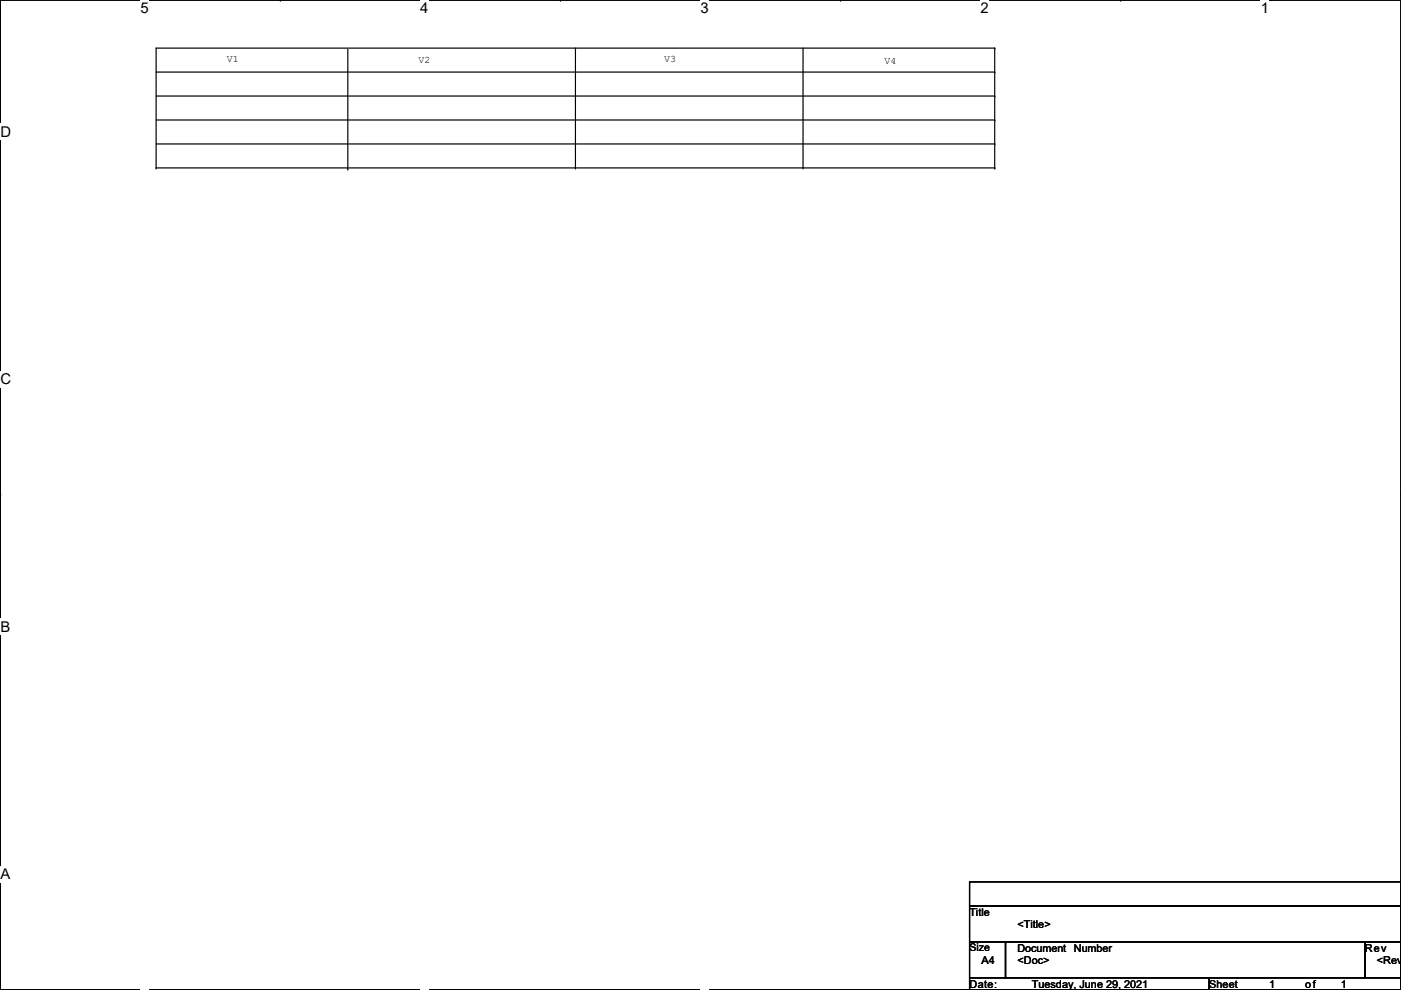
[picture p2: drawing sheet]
<svg xmlns="http://www.w3.org/2000/svg" width="297mm" height="210mm" viewBox="0 0 297 210" stroke-linecap="round" stroke-linejoin="round" font-family="sans-serif">
<defs><g id="words">
<g font-size="3.1">
<text x="29.8" y="2.8">5</text>
<text x="89.1" y="2.8">4</text>
<text x="148.5" y="2.8">3</text>
<text x="207.9" y="2.8">2</text>
<text x="267.3" y="2.8">1</text>
<text x=".1" y="29">D</text>
<text x=".1" y="81.5">C</text>
<text x=".1" y="133.9">B</text>
<text x=".1" y="186.4">A</text>
<text x="297" y="186.4">A</text>
</g>
<g font-size="2.3">
<text x="205.6" y="194.1">Title</text>
<text x="215.7" y="196.7">&lt;Title&gt;</text>
<text x="215.7" y="201.8">Document</text>
<text x="227.7" y="201.8">Number</text>
<text x="289.4" y="201.8">Rev</text>
<text x="205.6" y="209.4">Date:</text>
<text x="208.1" y="204.3">A4</text>
<text x="215.7" y="204.3">&lt;Doc&gt;</text>
<text x="218.8" y="209.4">Tuesday, June 29, 2021</text>
<text x="256.4" y="209.4">Sheet</text>
<text x="269.1" y="209.4">1</text>
<text x="276.7" y="209.4">of</text>
<text x="284.3" y="209.4">1</text>
<text x="291.9" y="204.3">&lt;RevC</text>
</g>
<text font-size="2.2" x="205.6" y="201.7">Size</text>
<g font-size="2.1">
<text x="48.1" y="13.1">V1</text>
<text x="88.7" y="13.4">V2</text>
<text x="140.8" y="13.1">V3</text>
<text x="187.5" y="13.6">V4</text>
</g>
</g></defs>
<path d="M.1 0h296.9v209.8h-296.9z" fill="none" stroke="#000" stroke-width=".25"/>
<g fill="#fff">
<path d="M29.8 0h1.7v3.5h-1.7z"/>
<path d="M29.8 209.8l1.7 .1z"/>
</g>
<path d="M59.4 0h.1M59.4 209.8h.1" fill="none" stroke="#000" stroke-width=".25"/>
<g fill="#fff">
<path d="M89.1 0h1.7v3.5h-1.7z"/>
<path d="M89.1 209.8l1.7 .1z"/>
</g>
<path d="M118.8 0h.1M118.8 209.8h.1" fill="none" stroke="#000" stroke-width=".25"/>
<g fill="#fff">
<path d="M148.5 0h1.7v3.5h-1.7z"/>
<path d="M148.5 209.8l1.7 .1z"/>
</g>
<path d="M178.2 0h.1M178.2 209.8h.1" fill="none" stroke="#000" stroke-width=".25"/>
<g fill="#fff">
<path d="M207.9 0h1.7v3.5h-1.7z"/>
<path d="M207.9 209.8l1.7 .1z"/>
</g>
<path d="M237.6 0h.1M237.6 209.8h.1" fill="none" stroke="#000" stroke-width=".25"/>
<g fill="#fff">
<path d="M267.3 0h1.7v3.5h-1.7z"/>
<path d="M267.3 209.8l1.7 .1z"/>
<path d="M.1 26.2h2.2v3.5h-2.2z"/>
<path d="M297 26.2l.1 3.5z"/>
<path d="M.1 78.7h2.2v3.5h-2.2z"/>
<path d="M297 78.7l.1 3.5z"/>
</g>
<path d="M.1 52.5h.1M297 52.5h.1" fill="none" stroke="#000" stroke-width=".25"/>
<g fill="#fff">
<path d="M.1 131.1h2.1v3.5h-2.1z"/>
<path d="M297 131.1l.1 3.5z"/>
</g>
<path d="M.1 104.9h.1M297 104.9h.1" fill="none" stroke="#000" stroke-width=".25"/>
<path d="M.1 104.9h.1M297 104.9h.1" fill="none" stroke="#000" stroke-width=".21"/>
<g fill="#fff">
<path d="M.1 183.6h2.1v3.5h-2.1z"/>
<path d="M297 183.6l.1 3.5z"/>
</g>
<g fill="none" stroke="#000" stroke-width=".25">
<path d="M33.1 15.3h177.8M73.7 10.5v25.4M122 10.2v25.4M170.3 10.2v25.4M210.9 10.2h.1M210.9 15.3h.1M210.9 10.2h-177.8v25.4M210.9 10.2v25.4M33.1 35.6h.1M33.1 20.4h177.8M33.1 25.4h177.8M33.1 35.6h177.8"/>
<path d="M33.1 30.5h177.8M73.7 35.9h.1M122 35.6h.1M170.3 35.6h.1M210.9 20.4h.1M210.9 25.4h.1M210.9 35.6h.1M210.9 30.5h.1M.1 157.4h.1M297 157.4h.1M205.6 187h91.4v5.1h-91.4zM205.6 192.1h91.4v7.6h-91.4z"/>
<path d="M205.6 199.7h7.6v7.6h-7.6zM213.2 199.7h76.2v7.6h-76.2zM289.4 199.7h7.6v7.6h-7.6zM205.6 207.3h50.8v2.5h-50.8zM256.4 207.3h40.6v2.5h-40.6z"/>
</g>
<use href="#words"/>
</svg>
